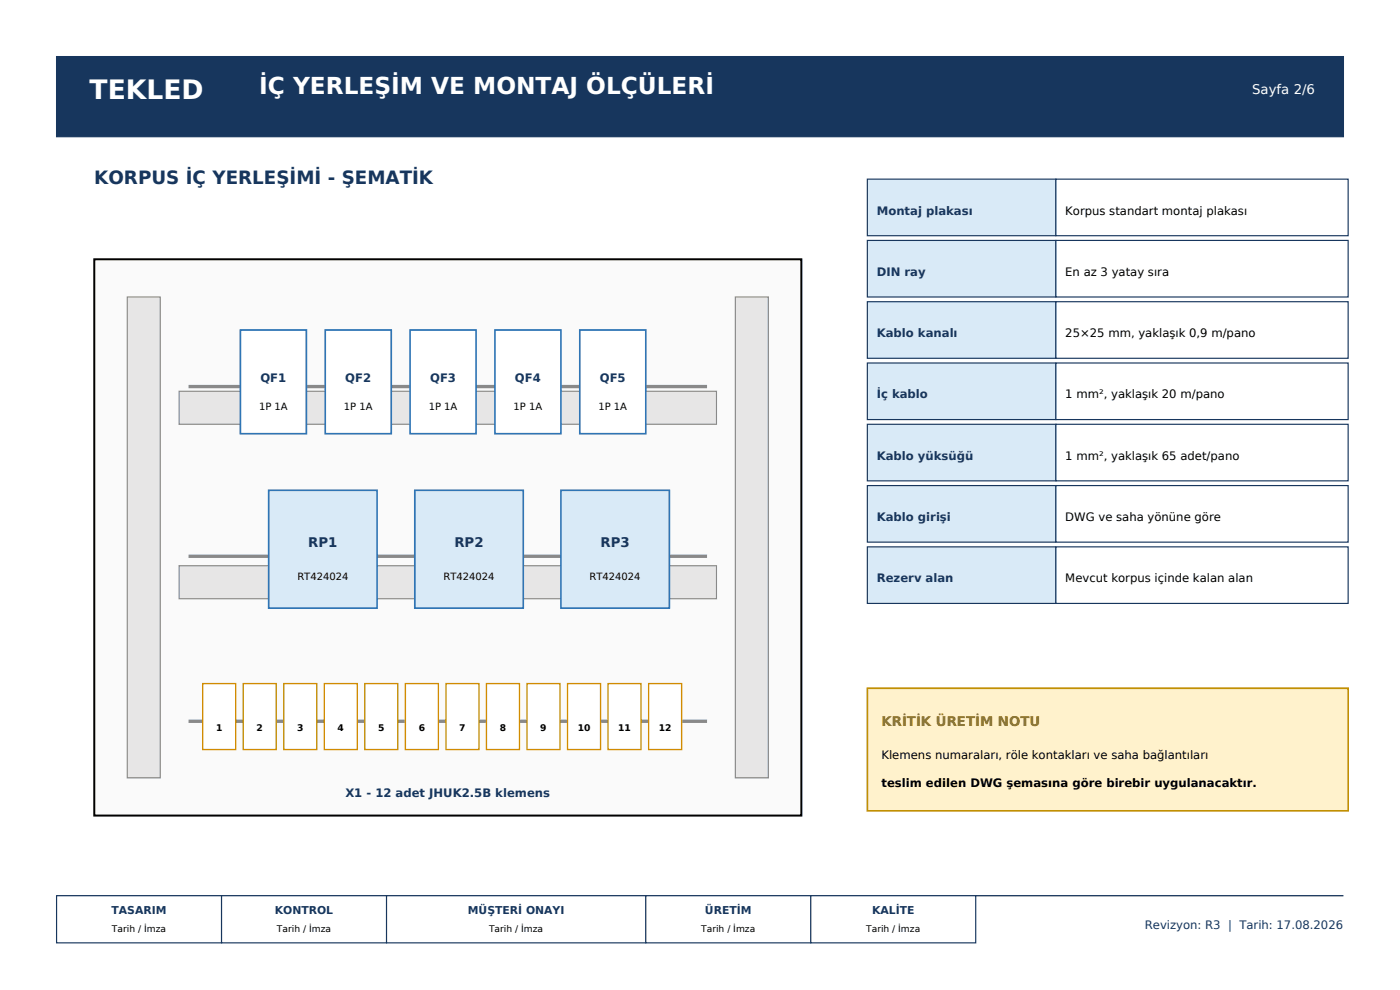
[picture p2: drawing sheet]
<svg xmlns="http://www.w3.org/2000/svg" width="297mm" height="210mm" viewBox="0 0 297 210" stroke-linecap="round" stroke-linejoin="round" font-family="sans-serif">
<defs><g id="words">
<text font-size="5.6" fill="#fff" x="19" y="21">TEKLED</text>
<text font-size="4.9" fill="#fff" x="55" y="20">İÇ YERLEŞİM VE MONTAJ ÖLÇÜLERİ</text>
<text font-size="3.9" fill="#17365d" x="20" y="39">KORPUS İÇ YERLEŞİMİ - ŞEMATİK</text>
<text font-size="2.8" fill="#fff" x="265.6" y="20">Sayfa 2/6</text>
<g font-size="2.8" fill="#17365d">
<text x="65.4" y="116">RP1</text>
<text x="96.4" y="116">RP2</text>
<text x="127.4" y="116">RP3</text>
</g>
<text font-size="2.8" fill="#7f6000" x="187" y="154">KRİTİK ÜRETİM NOTU</text>
<g font-size="2.5" fill="#17365d">
<text x="186" y="45.5">Montaj plakası</text>
<text x="186" y="58.5">DIN ray</text>
<text x="186" y="71.5">Kablo kanalı</text>
<text x="55.2" y="81">QF1</text>
<text x="73.2" y="81">QF2</text>
<text x="91.2" y="81">QF3</text>
<text x="109.2" y="81">QF4</text>
<text x="127.2" y="81">QF5</text>
<text x="186" y="84.5">İç kablo</text>
<text x="186" y="97.5">Kablo yüksüğü</text>
<text x="186" y="110.5">Kablo girişi</text>
<text x="186" y="123.5">Rezerv alan</text>
<text x="73.3" y="169">X1 - 12 adet JHUK2.5B klemens</text>
<text x="242.9" y="197">Revizyon: R3 | Tarih: 17.08.2026</text>
</g>
<g font-size="2.5">
<text x="226" y="45.5">Korpus standart montaj plakası</text>
<text x="226" y="58.5">En az 3 yatay sıra</text>
<text x="226" y="71.5">25×25 mm, yaklaşık 0,9 m/pano</text>
<text x="226" y="84.5">1 mm², yaklaşık 20 m/pano</text>
<text x="226" y="97.5">1 mm², yaklaşık 65 adet/pano</text>
<text x="226" y="110.5">DWG ve saha yönüne göre</text>
<text x="226" y="123.5">Mevcut korpus içinde kalan alan</text>
<text x="187" y="161">Klemens numaraları, röle kontakları ve saha bağlantıları</text>
<text x="187" y="167">teslim edilen DWG şemasına göre birebir uygulanacaktır.</text>
</g>
<g font-size="2.3" fill="#17365d">
<text x="23.7" y="193.8">TASARIM</text>
<text x="58.3" y="193.8">KONTROL</text>
<text x="99.3" y="193.8">MÜŞTERİ ONAYI</text>
<text x="149.6" y="193.8">ÜRETİM</text>
<text x="185" y="193.8">KALİTE</text>
</g>
<g font-size="2.1">
<text x="55" y="87">1P 1A</text>
<text x="73" y="87">1P 1A</text>
<text x="91" y="87">1P 1A</text>
<text x="109" y="87">1P 1A</text>
<text x="127" y="87">1P 1A</text>
<text x="63.1" y="123">RT424024</text>
<text x="94.1" y="123">RT424024</text>
<text x="125.1" y="123">RT424024</text>
</g>
<g font-size="1.9">
<text x="45.8" y="155">1</text>
<text x="54.4" y="155">2</text>
<text x="63" y="155">3</text>
<text x="71.6" y="155">4</text>
<text x="80.2" y="155">5</text>
<text x="88.8" y="155">6</text>
<text x="97.4" y="155">7</text>
<text x="106" y="155">8</text>
<text x="114.6" y="155">9</text>
<text x="122.5" y="155">10</text>
<text x="131.1" y="155">11</text>
<text x="139.7" y="155">12</text>
<text x="23.8" y="197.8">Tarih / İmza</text>
<text x="58.8" y="197.8">Tarih / İmza</text>
<text x="103.8" y="197.8">Tarih / İmza</text>
<text x="148.8" y="197.8">Tarih / İmza</text>
<text x="183.8" y="197.8">Tarih / İmza</text>
</g>
</g></defs>
<path d="M12 12h273v17h-273z" fill-rule="evenodd" fill="#17365d" stroke="#17365d" stroke-width=".25"/>
<path d="M20 55h150v118h-150z" fill-rule="evenodd" fill="#fafafa" stroke="#000" stroke-width=".42"/>
<g fill="#e7e6e6" stroke="#888" stroke-width=".25">
<path d="M27 63h7v102h-7z" fill-rule="evenodd"/>
<path d="M156 63h7v102h-7z" fill-rule="evenodd"/>
<path d="M38 83h114v7h-114z" fill-rule="evenodd"/>
<path d="M38 120h114v7h-114z" fill-rule="evenodd"/>
</g>
<path d="M40 82h110" fill="none" stroke="#888" stroke-width=".71" stroke-linecap="butt"/>
<g fill="#fff" stroke="#2f75b5" stroke-width=".35">
<path d="M51 70h14v22h-14z" fill-rule="evenodd"/>
<path d="M69 70h14v22h-14z" fill-rule="evenodd"/>
<path d="M87 70h14v22h-14z" fill-rule="evenodd"/>
<path d="M105 70h14v22h-14z" fill-rule="evenodd"/>
<path d="M123 70h14v22h-14z" fill-rule="evenodd"/>
</g>
<path d="M40 118h110" fill="none" stroke="#888" stroke-width=".71" stroke-linecap="butt"/>
<g fill="#d9eaf7" stroke="#2f75b5" stroke-width=".35">
<path d="M57 104h23v25h-23z" fill-rule="evenodd"/>
<path d="M88 104h23v25h-23z" fill-rule="evenodd"/>
<path d="M119 104h23v25h-23z" fill-rule="evenodd"/>
</g>
<path d="M40 153h110" fill="none" stroke="#888" stroke-width=".71" stroke-linecap="butt"/>
<g fill="#fff" stroke="#d18b00" stroke-width=".28">
<path d="M43 145h7v14h-7z" fill-rule="evenodd"/>
<path d="M51.6 145h7v14h-7z" fill-rule="evenodd"/>
<path d="M60.2 145h7v14h-7z" fill-rule="evenodd"/>
<path d="M68.8 145h7v14h-7z" fill-rule="evenodd"/>
<path d="M77.4 145h7v14h-7z" fill-rule="evenodd"/>
<path d="M86 145h7v14h-7z" fill-rule="evenodd"/>
<path d="M94.6 145h7v14h-7z" fill-rule="evenodd"/>
<path d="M103.2 145h7v14h-7z" fill-rule="evenodd"/>
<path d="M111.8 145h7v14h-7z" fill-rule="evenodd"/>
<path d="M120.4 145h7v14h-7z" fill-rule="evenodd"/>
<path d="M129 145h7v14h-7z" fill-rule="evenodd"/>
<path d="M137.6 145h7v14h-7z" fill-rule="evenodd"/>
</g>
<path d="M184 38h40v12h-40z" fill-rule="evenodd" fill="#d9eaf7" stroke="#17365d" stroke-width=".25"/>
<path d="M224 38h62v12h-62z" fill-rule="evenodd" fill="#fff" stroke="#17365d" stroke-width=".25"/>
<path d="M184 51h40v12h-40z" fill-rule="evenodd" fill="#d9eaf7" stroke="#17365d" stroke-width=".25"/>
<path d="M224 51h62v12h-62z" fill-rule="evenodd" fill="#fff" stroke="#17365d" stroke-width=".25"/>
<path d="M184 64h40v12h-40z" fill-rule="evenodd" fill="#d9eaf7" stroke="#17365d" stroke-width=".25"/>
<path d="M224 64h62v12h-62z" fill-rule="evenodd" fill="#fff" stroke="#17365d" stroke-width=".25"/>
<path d="M184 77h40v12h-40z" fill-rule="evenodd" fill="#d9eaf7" stroke="#17365d" stroke-width=".25"/>
<path d="M224 77h62v12h-62z" fill-rule="evenodd" fill="#fff" stroke="#17365d" stroke-width=".25"/>
<path d="M184 90h40v12h-40z" fill-rule="evenodd" fill="#d9eaf7" stroke="#17365d" stroke-width=".25"/>
<path d="M224 90h62v12h-62z" fill-rule="evenodd" fill="#fff" stroke="#17365d" stroke-width=".25"/>
<path d="M184 103h40v12h-40z" fill-rule="evenodd" fill="#d9eaf7" stroke="#17365d" stroke-width=".25"/>
<path d="M224 103h62v12h-62z" fill-rule="evenodd" fill="#fff" stroke="#17365d" stroke-width=".25"/>
<path d="M184 116h40v12h-40z" fill-rule="evenodd" fill="#d9eaf7" stroke="#17365d" stroke-width=".25"/>
<path d="M224 116h62v12h-62z" fill-rule="evenodd" fill="#fff" stroke="#17365d" stroke-width=".25"/>
<path d="M184 146h102v26h-102z" fill-rule="evenodd" fill="#fff2cc" stroke="#bf9000" stroke-width=".35"/>
<path d="M12 190h273" fill="none" stroke="#17365d" stroke-width=".28"/>
<g fill="#fff" stroke="#17365d" stroke-width=".25">
<path d="M12 190h35v10h-35z" fill-rule="evenodd"/>
<path d="M47 190h35v10h-35z" fill-rule="evenodd"/>
<path d="M82 190h55v10h-55z" fill-rule="evenodd"/>
<path d="M137 190h35v10h-35z" fill-rule="evenodd"/>
<path d="M172 190h35v10h-35z" fill-rule="evenodd"/>
</g>
<use href="#words"/>
</svg>
